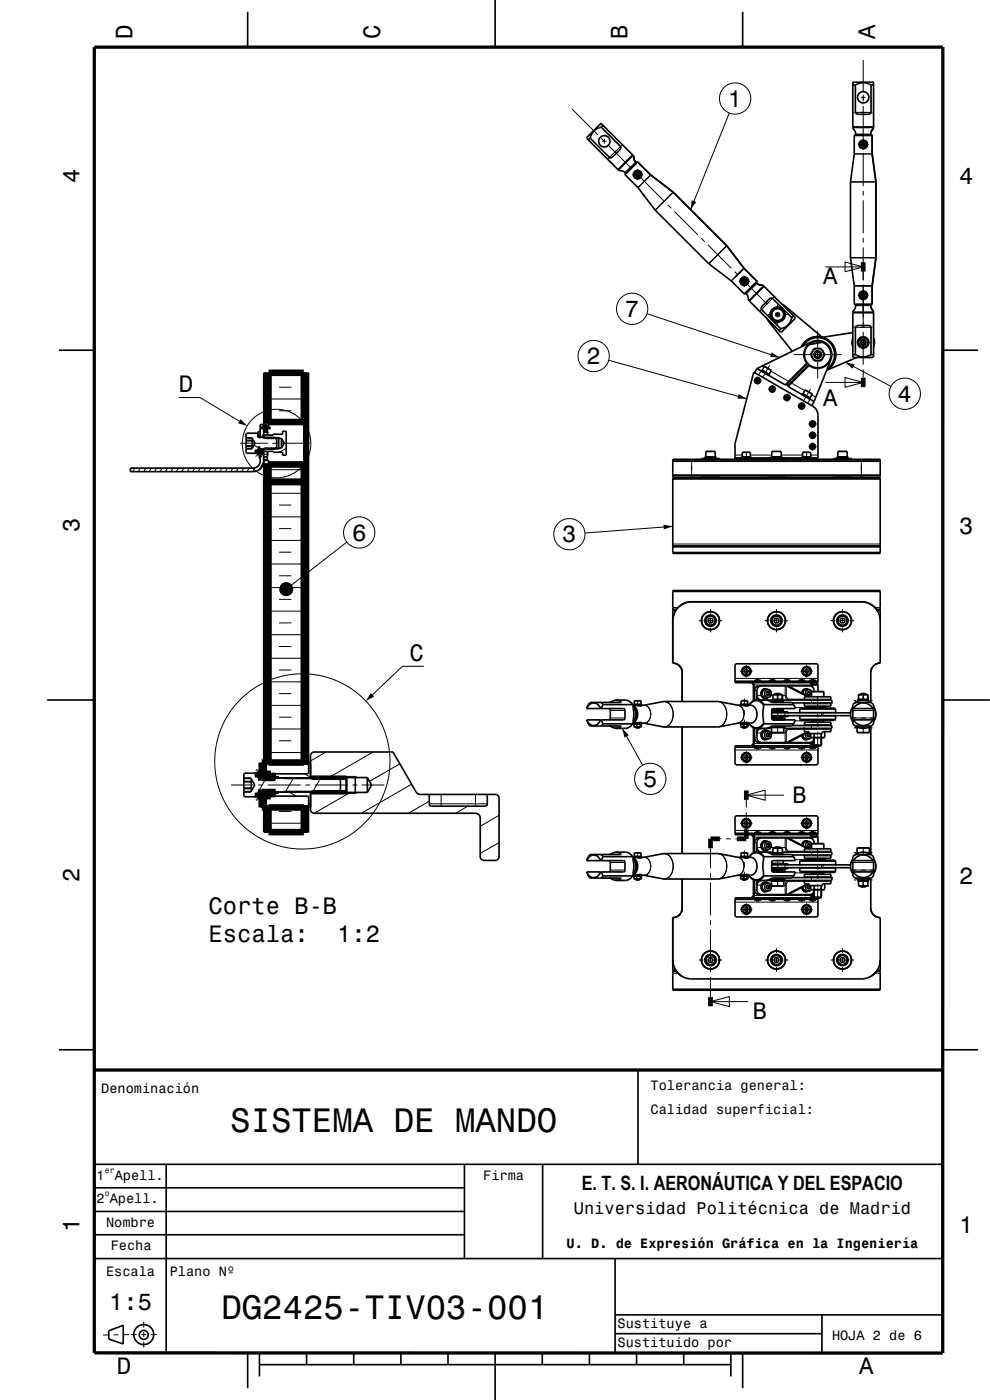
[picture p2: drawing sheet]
<svg xmlns="http://www.w3.org/2000/svg" width="210mm" height="297mm" viewBox="0 0 210 297" stroke-linecap="round" stroke-linejoin="round" font-family="sans-serif">
<defs><g id="words">
<g font-size="7.2">
<text x="48.8" y="240.2">SISTEMA DE MANDO</text>
<text x="47" y="279.9">DG2425-TIV03-001</text>
</g>
<g font-size="5">
<text x="28.1" y="8.2" transform="rotate(-90 28.1 8.2)">D</text>
<text x="80.6" y="8.2" transform="rotate(-90 80.6 8.2)">C</text>
<text x="133.1" y="8.2" transform="rotate(-90 133.1 8.2)">B</text>
<text x="185.6" y="8.2" transform="rotate(-90 185.6 8.2)">A</text>
<text x="154.4" y="22.6">1</text>
<text x="16.8" y="38.7" transform="rotate(-90 16.8 38.7)">4</text>
<text x="203.5" y="39">4</text>
<text x="174.6" y="60.2">A</text>
<text x="132.6" y="67.3">7</text>
<text x="124.4" y="77.3">2</text>
<text x="37.9" y="83.1">D</text>
<text x="174.6" y="86.2">A</text>
<text x="190.4" y="85.3">4</text>
<text x="16.8" y="112.9" transform="rotate(-90 16.8 112.9)">3</text>
<text x="203.5" y="113.2">3</text>
<text x="74.7" y="114.7">6</text>
<text x="119.3" y="115.1">3</text>
<text x="86.9" y="140.2">C</text>
<text x="136.4" y="167">5</text>
<text x="168.1" y="170.3">B</text>
<text x="16.8" y="187.1" transform="rotate(-90 16.8 187.1)">2</text>
<text x="203.5" y="187.4">2</text>
<text x="44.2" y="193.8">Corte B-B</text>
<text x="44.2" y="199.9">Escala:</text>
<text x="71.5" y="199.9">1:2</text>
<text x="159.7" y="216.1">B</text>
<text x="16.8" y="261.3" transform="rotate(-90 16.8 261.3)">1</text>
<text x="203.5" y="261.6">1</text>
<text x="23.1" y="277.8">1:5</text>
<text x="24.8" y="291.5">D</text>
<text x="182.3" y="291.5">A</text>
</g>
<text font-size="4.2" x="123.4" y="252.4">E. T. S. I. AERONÁUTICA Y DEL ESPACIO</text>
<text font-size="3.6" x="121.7" y="257.5">Universidad Politécnica de Madrid</text>
<g font-size="2.9">
<text x="21.5" y="231.8">Denominación</text>
<text x="138" y="231.3">Tolerancia general:</text>
<text x="138" y="236.3">Calidad superficial:</text>
<text x="20.5" y="250.3">1</text>
<text x="24.3" y="250.3">Apell.</text>
<text x="102.5" y="250.3">Firma</text>
<text x="20.5" y="255.3">2 Apell.</text>
<text x="22.5" y="260.3">Nombre</text>
<text x="23.5" y="265.3">Fecha</text>
<text x="120.2" y="264.8">U. D. de Expresión Gráfica en la Ingeniería</text>
<text x="22.5" y="270.8">Escala</text>
<text x="36" y="270.8">Plano Nº</text>
<text x="131" y="281.8">Sustituye a</text>
<text x="131" y="285.8">Sustituido por</text>
<text x="176.5" y="284.3">HOJA 2 de 6</text>
</g>
<g font-size="1.7">
<text x="22.2" y="248.8">er</text>
<text x="22.2" y="253.8">o</text>
</g>
</g></defs>
<g fill="none" stroke="#000" stroke-width=".21">
<path d="M183.1 12.7v6.8M121.3 23.1l5.5 5.5M126.6 30h.1M127.6 29.3l.7 .7M127.7 30h1M128.2 28.4v.1M128.2 29.5v1M128.2 31.5h.1M129 30.7l4.9 5M129.7 30h.1M130.8 31.9l-.7 .7M131.9 30.8l-2.9 2.9"/>
<path d="M134.1 37h2.3M134.6 36.4l.7 .7M134.8 34.4l-2.2 2.2M135.2 36.7l.4 .2-.2 .4-.4-.1-.1-.2M135.3 35.9v2.3M136 37.8l5 5M138 37.1l-2.7 2.7M154.7 24l-8.2 20.5M180.4 38.6h5.4M181.1 23.8h4M181.2 32.6h3.8M181.2 32.7h3.8"/>
<path d="M181.5 28.4h3.2M181.5 20.6h.1M181.9 30.6h2.4M182.6 20.6h1M183 30.3l.4 .2-.1 .4-.3 .1-.2-.4M183.1 20.1v1.4M183.1 22.1v.1M183.1 22.5v9.3M183.1 32.5v7M184.6 20.6h.1M141.7 43.5l.7 .7M142.8 40.7l-3.8 3.8"/>
<path d="M142.8 40.8l-3.8 3.8M143.1 44.9l5 4.9M148.8 50.5l.7 .8M150.2 52l4.9 4.9M154.1 52.1l-3.8 3.8M154.2 52.2l-3.8 3.8M155.8 57.6l.7 .7M156.7 59.7h2.4M157.2 59l5.6 5.5M157.8 56.9l-2.7 2.7 .7-.7M157.8 59.4l.4 .2-.2 .4-.4-.2v-.2M157.9 58.5v2.3"/>
<path d="M175.1 56.6h8M179.2 55.6l3.9 1-3.9 1.1zM180.4 54.6h5.4M180.4 54.7h5.4M183.1 57.6v1.8M183.1 40.5v1M183.1 42.5v7M183.1 50.5v1M183.1 52.5v7M55.9 79.6h9.5M55.9 79.1h5.9M56 79.1v10.7"/>
<path d="M56.1 79.1v10.7M56.2 79.1v10.7M56.3 79.1v10.7M56.4 79.1v10.7M56.5 79.1v10.7M56.6 79.1v10.7M56.7 79.1v10.7M56.8 79.1v10.7M56.9 79.1v10.7M62.2 79.1h3.2M64.5 79.1v83.2M64.6 79.1v83.2"/>
<path d="M64.7 79.1v83.2M64.8 79.1v83.2M64.9 79.1v83.2M65 79.1v83.2M65.1 79.1v83.2M65.2 79.1v83.2M65.3 79.1v83.2M65.4 79.1v83.2M129.1 76.4l29.3 8.2M137.2 66.6l28.2 9.2M160.6 60.1l-2.3 2.3M160.7 79.9v1.7"/>
<path d="M161.4 78.7l-.5 .8M161.6 77.7l.5 .2M162.1 77.8l1.5 .8M162.9 66.7h.6M163.1 68.2l1 .8M163.3 77.5l-1.4 2.5M163.5 78.7l3.7 2.2M164.2 63l-3 2.9M164.5 66.7h1M165 64.7v.5M165 66.2v1M165 68.2v.6"/>
<path d="M166.5 66.7h.5M166.5 64.9l.7 1M166.5 64.9h.1M168.4 75.2h3.5M171.1 77l-3.9 3.9M171.1 77l.1 .2M171.2 76.9l-.1 .1M171.5 77.5l.1 .1M171.6 77.6l-3.7 3.7M171.7 77.5l-.1 .1M172.1 72.5a3 3 0 0 0-1 4.5M172.4 75.2h2.1"/>
<path d="M173.3 74.6a.66 .66 0 0 1 .8 .6 .66 .66 0 0 1-.7 .7 .66 .66 0 0 1-.6-.8M173.4 70.2v3.5M173.4 74.2v2.1M173.4 76.7v3.6M174.3 71.4a3.9 3.9 0 0 0-4.4 2.2M174.7 71.5a3.9 3.9 0 0 1 1 6.9M174.9 75.2h3.6M176.2 76.3a3 3 0 0 1-4.6 1.3M179.4 76.8l9.6 5.2M180.9 71.7a2.39 2.39 0 0 0 0 1.9M181.1 69.4h4M181.2 60.6h3.8"/>
<path d="M181.5 64.8h3.2M181.5 72.6h.1M181.9 62.6h2.4M182.6 72.6h1M183 62.3l.4 .2-.1 .4-.3 .1-.2-.4M183.1 60.4v9M183.1 70.4v7M183.1 78.4v1.7M184.6 72.6h.1M28.6 99.3l-.4 .8M29.8 99.3l-.5 .8M30.9 99.3l-.4 .8"/>
<path d="M32.1 99.3l-.5 .8M33.2 99.3l-.4 .8M34.4 99.3l-.4 .8M35.5 99.3l-.4 .8M36.7 99.3l-.4 .8M37.8 99.3l-.4 .8M37.9 84.3h4.5l8.4 5.1M39 99.3l-.4 .8M40.2 99.3l-.5 .8M41.3 99.3l-.4 .8M42.5 99.3l-.5 .8M43.6 99.3l-.4 .8"/>
<path d="M44.8 99.3l-.5 .8M45.9 99.3l-.4 .8M47.1 99.3l-.4 .8M48.2 99.3l-.4 .8M49.4 99.3l-.4 .8M50.5 99.3l-.4 .8M51 94h5.8M51.7 99.3l-.4 .8M52.9 99.3l-.5 .8M53.9 94.4l1.4 .9M54 99.3l-.4 .8M55.2 92.5l-.3 .2"/>
<path d="M55.8 96.4h1.2M55.8 91.7h1.2M55.9 90.1l-.7 1.2M55.9 92.9h2.5M55.9 95.1h2.5M55.9 98l-.9 1.7M55.9 84.6h9.5M55.9 99.6h9.5M55.9 92l-.4 .8M55.9 96l-.7 1.3M55.9 98.6h1M55.9 89.6h1"/>
<path d="M55.9 88.6h1M55.9 87.6h1M55.9 86.6h1M55.9 85.6h1M55.9 83.6h1M55.9 82.6h1M55.9 81.6h1M55.9 80.6h1M56 98.3v64M56 92.8h3.1l.4 .2M56.1 98.3v64M56.2 98.3v64"/>
<path d="M56.3 98.3v64M56.4 98.3v64M56.5 98.3v64M56.6 98.3v64M56.7 98.3v64M56.7 97.4l-.3 .2M56.8 98.3v64M56.9 98.3v64M57.8 94h1M59.2 87.1h2.6M59.2 82.1h2.6M59.2 99h2.6"/>
<path d="M59.5 95.1l-.4 .2h-3.1M59.8 94h5.9M60.7 95.1l-1.4 .8M64.4 98.6h1M64.4 97.6h1M64.4 96.6h1M64.4 95.6h1M64.4 94.6h1M64.4 93.6h1M64.4 92.6h1M64.4 91.6h1M64.4 90.6h1"/>
<path d="M64.4 89.6h1M64.4 88.6h1M64.4 87.6h1M64.4 86.6h1M64.4 85.6h1M64.4 83.6h1M64.4 82.6h1M64.4 81.6h1M64.4 80.6h1M146.7 97.4v3.8M149.7 95.8h2M150.7 96.9v.6"/>
<path d="M155.9 96.5h1.6M157.5 96h1.7M158.3 95.8v1.5M159.2 96.5h4.5M159.9 80.7h1.6M163 82.5h1.6M163.7 95.8h2M163.8 81.7v1.7M164.7 96.9v.6M165.7 96.5h4.6M166.1 84.3h1.7M166.9 83.5v1.7"/>
<path d="M167.2 80.9l.2 .1M167.2 80.9l-.7 .7M167.8 81.1l.1 .2M167.9 81.3l-.6 .7M167.9 81.3l2.8 1.6M169.2 86.1h1.7M170.1 85.3v1.7M170.3 96h1.7M170.8 82.8l1.5 .8M171.1 95.8v1.5M171.5 89.9h1.7M171.5 92.3h1.7"/>
<path d="M171.5 94.7h1.7M171.8 84.7l-.5 .8M171.9 82.5l-1.4 2.4M172 96.5h1.5M172.2 83.7l.9 .5M172.4 89.1v1.7M172.4 91.5v1.7M172.4 93.9v1.7M175.1 81.1h8M177.7 95.8h2M178.7 96.9v.6M179.2 80.1l3.9 1-3.9 1.1z"/>
<path d="M182.7 97.4v3.8M55.9 119.6h9.5M55.9 114.6h9.5M55.9 109.6h9.5M55.9 104.6h9.5M55.9 118.6h1M55.9 117.6h1M55.9 116.6h1M55.9 115.6h1M55.9 113.6h1M55.9 112.6h1M55.9 111.6h1"/>
<path d="M55.9 110.6h1M55.9 108.6h1M55.9 107.6h1M55.9 106.6h1M55.9 105.6h1M55.9 103.6h1M55.9 102.6h1M55.9 101.6h1M55.9 100.6h1M55.9 102.2h5.9M59.2 102.1h2.6M59.2 117.1h2.6"/>
<path d="M59.2 112.1h2.6M59.2 107.1h2.6M62.2 102.2h3.2M64.4 118.6h1M64.4 117.6h1M64.4 116.6h1M64.4 115.6h1M64.4 113.6h1M64.4 112.6h1M64.4 111.6h1M64.4 110.6h1M64.4 108.6h1"/>
<path d="M64.4 107.6h1M64.4 106.6h1M64.4 105.6h1M64.4 103.6h1M64.4 102.6h1M64.4 101.6h1M64.4 100.6h1M73.6 115l-12.9 10M142.7 115.4h44M142.7 111.7l-18.6 1.4M150.7 101.2v.2M164.7 101.2v.2"/>
<path d="M178.7 101.2v.2M55.9 139.6h9.5M55.9 134.6h9.5M55.9 129.6h9.5M55.9 124.6h9.5M55.9 138.6h1M55.9 137.6h1M55.9 136.6h1M55.9 135.6h1M55.9 133.6h1M55.9 132.6h1M55.9 131.6h1"/>
<path d="M55.9 130.6h1M55.9 128.6h1M55.9 127.6h1M55.9 126.6h1M55.9 125.6h1M55.9 123.6h1M55.9 122.6h1M55.9 121.6h1M55.9 120.6h1M59.2 137.1h2.6M59.2 132.1h2.6M59.2 127.1h2.6"/>
<path d="M59.2 122.1h2.6M64.4 138.6h1M64.4 137.6h1M64.4 136.6h1M64.4 135.6h1M64.4 133.6h1M64.4 132.6h1M64.4 131.6h1M64.4 130.6h1M64.4 128.6h1M64.4 127.6h1M64.4 126.6h1"/>
<path d="M64.4 125.6h1M64.4 123.6h1M64.4 122.6h1M64.4 121.6h1M64.4 120.6h1M142.7 128.9h1.2M148.2 131.7h1M150.2 131.7h1M150.7 129.2v1M150.7 131.2v1M150.7 133.2v.9M152.2 131.7h1"/>
<path d="M162.2 131.7h1M164.2 131.7h1M164.7 129.2v1M164.7 131.2v1M164.7 133.2v.9M166.2 131.7h1M176.2 131.7h1M178.2 131.7h1M178.7 129.2v1M178.7 131.2v1M178.7 133.2v.9M180.2 131.7h1"/>
<path d="M185.6 128.9h1.1M55.9 159.6h9.5M55.9 154.6h9.5M55.9 149.6h9.5M55.9 144.6h9.5M55.9 158.6h1M55.9 157.6h1M55.9 156.6h1M55.9 155.6h1M55.9 153.6h1M55.9 152.6h1M55.9 151.6h1"/>
<path d="M55.9 150.6h1M55.9 148.6h1M55.9 147.6h1M55.9 146.6h1M55.9 145.6h1M55.9 143.6h1M55.9 142.6h1M55.9 141.6h1M55.9 140.6h1M59.2 157.1h2.6M59.2 152.1h2.6M59.2 147.1h2.6"/>
<path d="M59.2 142.1h2.6M64.4 158.6h1M64.4 157.6h1M64.4 156.6h1M64.4 155.6h1M64.4 153.6h1M64.4 152.6h1M64.4 151.6h1M64.4 150.6h1M64.4 148.6h1M64.4 147.6h1M64.4 146.6h1"/>
<path d="M64.4 145.6h1M64.4 143.6h1M64.4 142.6h1M64.4 141.6h1M64.4 140.6h1M69.2 159.5l-3.3 1.9M79.2 159.5l-9.4 5.5M89.9 141.4h-4.5l-6.4 6M129.5 152.3h3.1M129.5 150.7h3.1M130.2 154.4h1.1M130.2 148.6h1.1"/>
<path d="M132 154.5l4.3 7.8M134.3 150.2a2 2 0 0 1 0 2.7M134.6 148.7h1.4M134.9 154.2v.2M135.3 148.6v1.1M135.3 154.1v.4M135.6 154.2v.2M136.7 149.6a2.04 2.04 0 0 1 .9 3.3l-.4 .4-.5 .1a2.08 2.08 0 0 0 .8-3.4zM140.6 148.8a2.37 2.37 0 0 1 2.2 3.1 2.18 2.18 0 0 1-2.2 2.3M140.9 148.8a2.7 2.7 0 0 1 1.8 3.7l-.3 .6a1.79 1.79 0 0 1-1.5 1.1M152.2 148.8a2.7 2.7 0 0 1 1.8 3.7l-.2 .6a1.8 1.8 0 0 1-1.6 1.1M152.5 148.8a3 3 0 0 1 1.3 4.4 1.87 1.87 0 0 1-1.3 1"/>
<path d="M155.9 159.1h17.6M155.9 143.9h17.6M156.6 149.6a2.08 2.08 0 0 1 1.2 1.9 2.08 2.08 0 0 1-1.2 1.9M156.6 149.6a2.11 2.11 0 0 1 1.2 1.9 2.11 2.11 0 0 1-1.2 1.9M157 142.4h2.6M157.2 148.7h1.4M157.6 154.2v.2M157.9 148.2v1.4M157.9 150.7v.9M157.9 152.6v1.9M158.2 154.2v.2M158.3 141.1v2.6"/>
<path d="M158.3 159.4v2.6M159.5 144.8v.3M159.5 157.9v.3M159.8 145.3h12.3M159.8 157.7h12.3M160.1 156.5h.5M160.1 146.5h.5M160.6 155.5h.9M160.6 147.5h.9M160.7 144.2v.3M160.7 158.5v.3M162.4 155.3a.74 .74 0 0 1 1 .1 .74 .74 0 0 1 0 1 .74 .74 0 0 1-1 0l-.2-.7z"/>
<path d="M162.4 146.5a.74 .74 0 0 1 1 .1 .74 .74 0 0 1 0 1 .74 .74 0 0 1-1 0l-.2-.7zM162.9 155.1a.86 .86 0 0 0-.8 .8 .86 .86 0 0 0 .8 .9M162.9 146.3a.86 .86 0 0 0-.8 .8 .86 .86 0 0 0 .8 .9M163.5 155.5h3.3M163.5 147.5h.5M163.7 155.4h2.6M163.8 144.2v.3M163.8 158.5v.3M165 147.1v.4M165 148.3v.5M165 150.9v1.2M165 152.3v.5"/>
<path d="M165 154.2v1.3M166 147.5h.8M166.5 151.2v.6M166.5 145.5v2a.67 .67 0 0 0 .2 .7 .67 .67 0 0 0 .7 .2v-.1M166.8 147.5l.2 .7 .4 .1M166.8 145.5v2M166.8 155.5v2M166.9 144.2v.3M166.9 158.5v.3M167.3 145.5v.1M167.3 157.5h.1M167.4 154.7l-.5 .3-.1 .5"/>
<path d="M167.4 154.7l-.1-.2a.82 .82 0 0 0-.8 1v2M167.4 154.7h8.8M167.4 148.3h8.8M168.6 152.9h3.6M168.6 150.1h3.2M169.6 151.9h7.6M169.6 151.1h7.6M169.8 142.4h2.6M170.1 144.2v.3M170.1 158.5v.3M170.6 153.7h5.6M170.6 149.3h5.6"/>
<path d="M170.9 155.6v.7l.3 .4 .3 .1M170.9 155.6a.73 .73 0 0 0 .2 1 .73 .73 0 0 0 1-.1M171.1 141.1v2.6M171.1 159.4v2.6M171.2 147.8h.1M171.2 155.2v.1M171.5 146.3l-.5 .3-.1 .8M171.6 147.7v.1M171.6 155.2v.1M172 157.8h.6M172 145.3h.9M172.1 148.5v.6"/>
<path d="M172.1 153.9v.6M172.1 147.6l-.2 .2M172.1 146.8h2.6M172.2 146.7a.73 .73 0 0 0-1-.3 .73 .73 0 0 0-.3 1.1M172.3 144.8v.3M172.3 157.9v.3M172.4 144.2v.6M172.4 145.1v.6M172.4 157.3v.4M172.4 158.2v.6M172.8 156.5v1.7M173.4 145.1l-.2 .1"/>
<path d="M173.4 147.6v2.4M173.4 151.4v.8M173.4 153.2v1M173.4 155.2v.8M173.4 156.2v2.3M174.1 156.5v1.7M174.3 151.2v.6M174.6 151.2v.6M180.5 152.3h5.2M180.5 150.7h5.2M180.9 150a2.69 2.69 0 0 0 0 3.1M181.1 154.4h.5"/>
<path d="M181.1 148.6h.5M181.8 155.4h2.6M182.3 154.4h1.6M182.3 148.6h1.6M183.1 147.1v.4M183.1 148.3v.5M183.1 154.2v1.3M184.6 154.4h.5M184.6 148.6h.5M185.3 150a2.7 2.7 0 0 1 0 3.1M49 166.5h4.8M54.8 166.5h1"/>
<path d="M55.9 174.6h9.5M55.9 175.6h1M55.9 173.6h1M55.9 172.6h1M55.9 171.6h1M55.9 161.6h1M55.9 160.6h1M56 170.8v5.7M56.1 170.8v5.7M56.2 170.8v5.7M56.3 170.8v5.7M56.4 170.8v5.7"/>
<path d="M56.5 170.8v5.7M56.5 165l-2.3 4M56.6 170.8v5.7M56.7 170.8v5.7M56.8 166.5h7M56.8 170.8v5.7M56.9 170.8v5.7M59.2 172.1h2.6M59.2 176.5h2.6M59.2 161.5h2.6M60.2 165.2h11.7M60.2 167.8h11.7"/>
<path d="M61.3 168l1.5 .9M62.2 165.1l-1.7 2.9M64.4 175.6h1M64.4 173.6h1M64.4 172.6h1M64.4 171.6h1M64.4 161.6h1M64.4 160.6h1M64.5 170.8v5.7M64.6 170.8v5.7M64.6 164.2l1.3 .7M64.7 170.8v5.7"/>
<path d="M64.8 166.5h1M64.8 170.8v5.7M64.9 170.8v5.7M65 170.8v5.7M65.1 170.8v5.7M65.2 170.8v5.7M65.3 170.8v5.7M65.4 170.8v5.7M65.5 170.4l.4 .3M65.9 164.7h9.5l.4 .3M66.1 168l.1-.2h7.2l.2 .2M66.1 168l.1 .4"/>
<path d="M66.1 165l.1 .3h7.2l.2-.3M66.1 168h7.5M66.1 165h7.5M66.1 165.1h.1M66.1 167.9v.1M66.2 165.2v.1M66.2 167.8h.1M66.2 164.7l-.1 .3M66.8 166.5h7M68 165.1l-1.7 2.9M73.4 164.7l.2 .3M73.5 167.9h.1"/>
<path d="M73.5 165.1v.1M73.6 168l-.2 .4M74.3 168.1l-7.7 4.4M74.8 166.5h1M75.8 168.1l-.4 .3h-9.5M76.8 166.5h4.7M84.8 162l-6.4 3.8M87.3 166.4l-10.7 6.1M91.1 170l-4.5 2.5M91.1 170.5h12.3M93.6 168.5v2.5M99.2 171l-2.6 1.5"/>
<path d="M100.9 168.5v2.5M103.6 168.5l-.2 .1M105.9 178.8l-4 2.3M105.9 173l-4 2.3M150.7 179.9v4.3M152.7 177.9h.3M154 177.9h1M155.9 176.2h17.6M156 177.9h.3M157 174.7h2.6M157 160.7h2.6M158.3 168.7l4-1.1v2.2z"/>
<path d="M158.3 169.7v1.6M158.3 172.3v3.7M158.3 168.7h8M159.5 177.1v.3M159.8 177.6h12.3M160.1 178.8h.5M160.6 179.8h.9M160.7 176.5v.3M162.4 178.8a.74 .74 0 0 1 1 .1 .74 .74 0 0 1 0 1 .74 .74 0 0 1-1 0l-.2-.7zM162.9 178.5a.86 .86 0 0 0-.8 .9 .86 .86 0 0 0 .8 .8M163.5 179.8h.9M163.8 176.5v.3"/>
<path d="M165 179.7v.3M165.5 179.8h1.3M166.5 177.8v2a.67 .67 0 0 0 .2 .7 .67 .67 0 0 0 .7 .2v-.1M166.8 179.8l.2 .6 .4 .2M166.8 177.8v2M166.9 176.5v.3M167.3 177.8h.1M169.8 174.7h2.6M169.8 160.7h2.6M170.1 176.5v.3M171.1 173.4v2.6M171.5 178.5l-.5 .3-.1 .9"/>
<path d="M172 177.5h.9M172.1 179.8l-.2 .3M172.1 179h2.6M172.2 179a.73 .73 0 0 0-1-.3 .73 .73 0 0 0-.3 1M172.3 177v.4M172.4 176.5v.6M172.4 177.4v.6M173.4 177.3l-.2 .2M173.4 179.9v2.4M181.8 179.9h2.6M183.1 179.7v1.4M129.5 184.6h3.1"/>
<path d="M129.5 183h3.1M130.2 186.7h1.1M130.2 180.9h1.1M134.3 182.4a2 2 0 0 1 0 2.7M134.6 181h1.4M134.9 186.5v.2M135.3 180.8v1.2M135.3 186.4v.3M135.6 186.5v.2M136.7 181.9a2.04 2.04 0 0 1 .9 3.3l-.4 .4-.5 .1a2.08 2.08 0 0 0 .8-3.4zM140.6 181.1a2.38 2.38 0 0 1 2.2 3 2.18 2.18 0 0 1-2.2 2.3M140.9 181.1a2.69 2.69 0 0 1 1.8 3.6l-.3 .7a1.81 1.81 0 0 1-1.5 1.1"/>
<path d="M150.7 185.2v1M150.7 187.2v7M150.7 195.2v1M150.7 197.2v7M152.2 181.1a2.69 2.69 0 0 1 1.8 3.6l-.2 .7a1.81 1.81 0 0 1-1.6 1.1M152.5 181.1a3 3 0 0 1 1.3 4.4 1.88 1.88 0 0 1-1.3 .9M155.9 191.4h17.6M156.6 181.9a2.08 2.08 0 0 1 1.2 1.9 2.08 2.08 0 0 1-1.2 1.9M156.6 181.9a2.11 2.11 0 0 1 1.2 1.9 2.11 2.11 0 0 1-1.2 1.9M157 192.9h2.6M157.2 181h1.4M157.6 186.5v.2"/>
<path d="M157.9 180.4v1.5M157.9 182.9v1M157.9 184.9v1.8M158.2 186.5v.2M158.3 191.6v2.6M159.5 190.2v.3M159.8 190h12.3M160.1 188.8h.5M160.6 187.8h.9M160.7 190.8v.3M162.4 187.6a.73 .73 0 0 1 1 .1 .73 .73 0 0 1 0 1 .73 .73 0 0 1-1 0l-.2-.7zM162.9 187.3a.86 .86 0 0 0-.8 .9 .86 .86 0 0 0 .8 .8"/>
<path d="M163.5 187.8h.2M163.7 187.9h2.6M163.7 184.5h2.9M163.8 190.8v.3M165 180.8v.5M165 182.4v2.4M165 184.9v.1M165 186.2v.4M165 186.8v1.3M166.3 187.8h.5M166.5 183.5v.6M166.8 187.8v2"/>
<path d="M166.9 190.8v.3M167.3 189.7v.1M167.4 187l-.5 .3-.1 .5M167.4 187l-.1-.2a.82 .82 0 0 0-.8 1v2M167.4 187h8.8M167.4 180.6h8.8M168.6 185.2h3.6M168.6 182.4h3.2M169.6 184.2h7.6M169.6 183.4h7.6M169.8 192.9h2.6M170.1 190.8v.3"/>
<path d="M170.6 186h5.6M170.6 181.6h5.6M170.9 187.9v.7l.3 .3 .3 .1M170.9 187.8a.73 .73 0 0 0 .2 1 .73 .73 0 0 0 1-.1M171.1 191.6v2.6M171.2 180v.1M171.2 187.5h.1M171.6 180v.1M171.6 187.5h.1M172 190h.6M172.1 180.8v.6M172.1 186.2v.6"/>
<path d="M172.3 190.1v.4M172.4 189.6v.4M172.4 190.5v.6M172.8 188.8v1.6M173.4 183.7v.8M173.4 185.5v1M173.4 187.5v.8M173.4 188.4v2.3M174.1 188.8v1.6M174.3 183.5v.6M174.6 183.5v.6M180.5 184.6h5.2"/>
<path d="M180.5 183h5.2M180.9 182.2a2.69 2.69 0 0 0 0 3.1M181.1 186.7h.5M181.1 180.9h.5M182.3 186.7h1.6M182.3 180.9h1.6M183.1 186.5v.5M183.1 187.8v.4M184.6 186.7h.5M184.6 180.9h.5M185.3 182.2v.1a2.7 2.7 0 0 1 0 3M142.7 206.5h1.2"/>
<path d="M148.2 203.7h1M150.2 203.7h1M150.7 212.5l4-1.1v2.2zM150.7 205.2v1M150.7 207.2v4.3M150.7 212.5h8M152.2 203.7h1M162.2 203.7h1M164.2 203.7h1M164.7 201.2v1M164.7 203.2v1M164.7 205.2v.9"/>
<path d="M166.2 203.7h1M176.2 203.7h1M178.2 203.7h1M178.7 201.2v1M178.7 203.2v1M178.7 205.2v.9M180.2 203.7h1M185.6 206.5h1.1M23.1 283.2h-1.2M25.1 283.2h-1M27.4 283.1l-1.3 .1M27.7 283.1h1.3"/>
<path d="M30 283.1h1M30.5 280.4v1.2M30.5 282.6v1M30.5 284.6v1.3M32 283.1h1.2"/>
<circle cx="155.9" cy="20.9" r="3.3"/>
<circle cx="125.9" cy="75.5" r="3.3"/>
<circle cx="134.1" cy="65.5" r="3.3"/>
<circle cx="165" cy="66.7" r="1.22"/>
<circle cx="58.7" cy="94.1" r="7.3"/>
<circle cx="160.7" cy="80.7" r=".36"/>
<circle cx="163.8" cy="82.5" r=".36"/>
<circle cx="166.9" cy="84.3" r=".36"/>
<circle cx="170.1" cy="86.1" r=".36"/>
<circle cx="172.4" cy="94.7" r=".36"/>
<circle cx="172.4" cy="92.3" r=".36"/>
<circle cx="172.4" cy="89.9" r=".36"/>
<circle cx="191.9" cy="83.5" r="3.3"/>
<circle cx="76.2" cy="113" r="3.3"/>
<circle cx="120.8" cy="113.3" r="3.3"/>
<circle cx="150.7" cy="131.7" r=".95"/>
<circle cx="164.7" cy="131.7" r=".95"/>
<circle cx="178.7" cy="131.7" r=".95"/>
<circle cx="158.3" cy="142.4" r=".81"/>
<circle cx="171.1" cy="142.4" r=".81"/>
<circle cx="64.1" cy="161.5" r="18.6"/>
<circle cx="137.9" cy="165.2" r="3.3"/>
<circle cx="158.3" cy="160.7" r=".81"/>
<circle cx="158.3" cy="174.7" r=".81"/>
<circle cx="171.1" cy="160.7" r=".81"/>
<circle cx="171.1" cy="174.7" r=".81"/>
<circle cx="158.3" cy="192.9" r=".81"/>
<circle cx="171.1" cy="192.9" r=".81"/>
<circle cx="150.7" cy="203.7" r=".95"/>
<circle cx="164.7" cy="203.7" r=".95"/>
<circle cx="178.7" cy="203.7" r=".95"/>
</g>
<g fill="none" stroke="#000" stroke-width="1.4" stroke-linecap="butt">
<path d="M56.9 79.1h7.5v10.4h-7.5zM54.7 95.4h.5v1.1h-.4l-.1-.2zM54.8 96.4v.1M55.9 90.5h.8v.6h-.8zM56.9 98.5h7.5v63.3h-7.5zM56.9 102.2h7.5M54.8 169.4h.1M54.9 169.4l.1 .1h.5M54.9 163.6l-.2 .2v1.1h.8M55 163.5l-.1 .1M55 163.5h.5M55.5 161.8h.4l.1 2.3 1.5 .1v.4h1v.4h-3z"/>
<path d="M55.5 168.1h-.8l.1 1.3M56 164v.1M56 169l-.1 .1M56 164.1h.1M56.1 168.9l-.1 .1M56.1 168.9h1.4v-.4h1v-.5h-3v3.3h.4l.1-2.3M56.2 168.9l-.2 .1M56.9 171.3h7.5v5.2h-7.5z"/>
</g>
<g fill="#000">
<path d="M146.7 42.5l1 .4-1.2 1.6z" fill-rule="evenodd"/>
<path d="M163.7 74.7l1.7 1.1-2-.1z" fill-rule="evenodd"/>
<path d="M179.4 76.8l1.9 .5-.5 .9z" fill-rule="evenodd"/>
<path d="M51 88.9l1.4 1.4-1.9-.5z" fill-rule="evenodd"/>
<path d="M156.7 83.6l1.7 1h-2z" fill-rule="evenodd"/>
<path d="M140.7 111.3l2 .4-1.9 .6z" fill-rule="evenodd"/>
<path d="M78.7 147l.7 .8-1.8 .9z" fill-rule="evenodd"/>
<path d="M132 154.5l1.4 1.5-.9 .5z" fill-rule="evenodd"/>
<path d="M66.1 168v.1z" fill-rule="evenodd"/>
<path d="M66.2 167.8h7.2v.6h-7.2z" fill-rule="evenodd"/>
<path d="M66.2 167.8v.6l-.1-.3z" fill-rule="evenodd"/>
<path d="M66.2 164.7v.5l-.1-.2z" fill-rule="evenodd"/>
<path d="M66.2 164.7h7.2v.6h-7.2z" fill-rule="evenodd"/>
<path d="M73.4 167.8l.2 .3-.2 .3z" fill-rule="evenodd"/>
<path d="M73.4 164.7l.2 .3-.2 .3z" fill-rule="evenodd"/>
<circle cx="60.7" cy="125" r="1.5"/>
</g>
<g fill="none" stroke="#000" stroke-width=".35">
<path d="M52.5 2.5v7.5M105 0v10M157.5 2.5v7.5M180.9 18h.5M181.4 18v5.8a.67 .67 0 0 0 .9 .4h1.9l.5-.3 .1-5.9M181.4 18a2.99 2.99 0 0 1 3.4 0M184.8 18h.5M125.2 29.3l-.4 .4M127.5 27l4.2 4.2-.2 .6-1.3 1.3a.66 .66 0 0 1-.9 .3l-4.1-4.1M127.5 27a3 3 0 0 0-2.3 2.3M127.9 26.6l-.4 .4M131.1 36l.1 .1"/>
<path d="M131.2 36.1l.1 .1 .9 .1 .5 .5M132.6 37l2.7 2.8M134.2 32.9l-3.1 3.1M134.3 32.9l.2 .2v.8l.5 .6M134.3 32.9l-3.1 3.2M134.3 32.9l-6.7-6.7h-.2l-3 3.1 6.7 6.7M134.5 36.8l.6-.5 .7 .2 .2 .8-.5 .5-.8-.2zM135.1 36.9h.4l-.2 .4-.3-.2zM135.3 34.4l-2.7 2.6M135.3 34.4l2.7 2.7 4.8 3.7 11.3 11.3 3.7 4.8M135.3 39.8h.1M135.4 39.8l3.6 4.8 11.3 11.3 4.8 3.7 2.8 2.8"/>
<path d="M180.9 27h4.4M180.9 26.9h4.4M181.2 28.7h3.8M181.2 28.7v4l-.8 5.9v16l.8 6v3.9M181.5 28.6l-.1-.6-.5-.7v-9.8l.1-.1h4.2l.1 .1v9.8l-.5 .6-.1 .7M182.7 29.9h.8l.4 .7-.4 .7h-.8l-.4-.7zM182.9 30.5h.4l.1 .2-.4 .2zM185 28.7a37.8 37.8 0 0 0 .8 9.9v16l-.8 6M157.1 59.5l.6-.6 .8 .2 .2 .8-.6 .6-.8-.3zM157.6 57.1l-1.7 1.7M157.6 59.6l.2-.2 .4 .3-.4 .2zM157.8 56.9h.1"/>
<path d="M157.8 56.9l2.8 2.8M160.4 60l.6 .4 .8 .1 .2 .2M160.6 59.7l-2.7 2.7M12.5 74.3h7.5M55.9 79.1v13.7M56.9 79.1v11.3h-1M64.4 79.1v82.7M65.4 79.1v82.7M158.2 62.2l.4 .7 .1 .7 .2 .2M160 79l-.1 .1M160 79h.1M160.1 79l12.3 7.1a2.31 2.31 0 0 1 1.1 2v9.3"/>
<path d="M160.1 79l-.3 .1-3.9 15v3.3M160.6 78.2l11.5-5.7a3 3 0 0 1 3.4 .5 3 3 0 0 1 .7 3.3l-3.5 8.9M160.6 78.2l-.5 .8M161.5 78.6l1.7 1M161.5 78.6l-.1 .1 1.8 1v-.1M162 60.7l-3.1 3.1M162 60.7h.1M162.1 60.7l-3.1 3.1M162.1 60.7l6.6 6.7-2.9 3.1h-.2l-6.7-6.7M162.2 77.7l1.4 .8-.5 .9-1.4-.8zM162.7 67.6l5.3 6.9M164.7 66.3h.5l.2 .4-.2 .4h-.5l-.2-.4z"/>
<path d="M165.6 69.8l-.4 .3M165.8 64.5l.7 .4 8 6.6 6.4-.9M166.5 65.2h.1M168 67.4l-4.1-4.1a.67 .67 0 0 0-.9 .4l-1.4 1.4-.1 .5 4.1 4.2M168 67.4a2.99 2.99 0 0 1-2.4 2.4M168.4 67l-.4 .4M170 73.6a3.8 3.8 0 0 1 6-1.2 3.8 3.8 0 0 1-.6 6.1M170.3 73.4a3.6 3.6 0 0 1 5.6-.8 3.6 3.6 0 0 1-.4 5.6M171.3 77l.4 .4M171.6 73.1a2.82 2.82 0 0 0-.4 3.9v.2l-4.4 4.4h-.3l-5.9-3.4M172.7 73.9h1.5l.7 1.3-.7 1.3h-1.5l-.8-1.3zM174.4 72.6a2.8 2.8 0 0 1 1.5 4 2.8 2.8 0 0 1-4.2 .9h-.2l-4.3 4.2v.2l5.5 3.3"/>
<path d="M174.4 72.6a2.81 2.81 0 0 0-2.8 .5M174.4 72.6l-2.8 .5M174.6 74.6h.1M180.9 66.2h4.4M180.9 66.3h4.4M180.9 75.2h.5M181.2 64.5h3.8M181.4 75.2l.1-5.9 .5-.2 1.9-.1a.66 .66 0 0 1 .9 .4v5.8M181.4 75.2a3 3 0 0 0 3.4 0M181.5 64.6l-.1 .8-.5 .6v9.7l4.3 .1 .1-.1v-9.7l-.5-.7-.1-.7M181.5 60.6h3.2M181.7 75.8l-6.4 2.7"/>
<path d="M182.1 72.2v.8M182.1 72.1l1-.6 1 .6v1.1l-1 .6-.5-.3-.5-.3zM182.3 73.3l.6 .4M182.7 61.9h.8l.4 .7-.4 .7h-.8l-.4-.7zM183 71.6l-.7 .4M183 62.4l.4 .2-.3 .3-.2-.1zM183.3 71.6l.7 .4M184 73.3l-.7 .4M184.1 72.2v.8M184.3 72.5v.1M184.8 75.2h.5M185 60.6v3.9"/>
<path d="M185 60.6h.1M185.3 71.7a2.39 2.39 0 0 1 0 1.9M200 74.3h7.5M52.2 95.2h1.2M52.2 92.9h1.2M52.2 94.6h1.2M52.2 93.5h1.2M52.2 93.4h1.2M53.4 93.5v1.1M53.4 94.6v.6M53.4 92.9v.5M53.4 92.9l.7 1.1"/>
<path d="M53.4 93.4v.1M53.4 94.6h.1M54.1 94l-.7 1.2M54.1 94h.1M54.7 95.4l1.2-.1v68.6l.3 .3h9l.3-.3v-2.1h.4M54.7 92.7l3.6 .1 .4 .4v1.7l-.4 .3-2.4 .1M54.7 92.7h.5M54.7 91.9l-2.5 .1v4.1l2.5 .1M55.2 95.3v2.5a1.5 1.5 0 0 1-1.5 1.5h-26v.8h26a2.25 2.25 0 0 0 2.2-2.3M55.2 91.5h-.4l-.1 .2v1M55.2 95.4h-.5v.9l.1 .2h.4M55.9 92.8h.1"/>
<path d="M55.9 90.5h.8v1.5l.2 .3h1v-.2h2v-.6h.8v5.1h-.8v-.7l-4-.1M55.9 96.9h.8M55.9 97.7h1v64.1M55.9 90.1h-.7v2.7M55.9 91.1h.8M55.9 92.3h1M55.9 92.7l.2 .3h3.6M56.9 95.7l-.2 .4v1.5h-.8M59.1 92.8v2.5M59.7 95.1h-3.6l-.2 .2M59.7 93v2.1M59.7 93l.6 1-.6 1.1"/>
<path d="M142.7 97.4h44v3.8h-44zM142.7 97.8h44M148.8 97.4v-.1h3.8v.1M149.5 97h2.4M149.5 97v.3M149.7 97l.1-1.2h1.9v1.2M151.9 97v.3M155.9 97.1h7.6M156.1 97.1v.3M157.3 97h2M157.3 97v.1M157.5 96.9v-1h1.6l.1 1"/>
<path d="M159.3 97v.1M160.6 80.5l.4 .1-.1 .4-.4-.1zM162.8 97.4v-.1h3.8v.1M163.5 97h2.4M163.5 97v.3M163.7 82.3l.4 .2-.1 .3-.4-.1zM163.7 97l.1-1.2h1.9v1.2M165.9 97.1h7.6M165.9 97v.3M166.8 84.1l.4 .2-.1 .3-.4-.1zM166.9 81.5l.3 .3M169.9 85.9l.4 .1-.1 .4-.4-.1z"/>
<path d="M170.1 97h2M170.1 97v.1M170.2 83.6l1.7 1M170.2 83.6l-.1 .1M170.3 96.9v-1h1.6l.1 1M170.3 83.6l.5-.9 1.5 .8-.5 .9-.4-.2M171.4 84.4l.4 .3 .1-.1M172.1 86h.1M172.1 97v.1M172.2 89.7l.4 .1-.1 .3h-.4zM172.2 92.1l.4 .1-.1 .4-.4-.1zM172.2 94.5l.4 .1-.1 .4-.4-.1z"/>
<path d="M172.7 85.2l-.5 .8M173.3 97.1v.3M176.8 97.4v-.1h3.8v.1M177.5 97h2.4M177.5 97v.3M177.7 97l.1-1.2h1.9v1.2M179.9 97v.3M142.7 101.4h44v16h-44zM142.7 101.6h44M142.7 117.2h44M142.7 116h44M142.7 115.8h44"/>
<path d="M142.7 100.8h44M148.8 101.3v.1M149.7 101.2v.1M151.7 101.2v.1M152.6 101.3v.1M162.8 101.3v.1M163.7 101.2v.1M165.7 101.2v.1M166.6 101.3v.1M176.8 101.3v.1M177.7 101.2v.1M179.7 101.2v.1"/>
<path d="M180.6 101.3v.1M142.7 129.5h.7M142.7 129.3h.8M142.7 125.5h44M143.8 128.9l1.4-1 1.5-.2a4 4 0 0 0-4 4l.3-1.5zM146.7 127.7h36M150.7 132.2h.1M150.7 131.1l-.5 .3v.5l.5 .3M150.7 131.1h.1M150.7 131.1l.5 .3v.5M151.2 132l-.5 .2M151.2 131.9v.1"/>
<path d="M164.2 131.9v.1M164.2 132l.5 .2M164.7 132.2h.1M164.7 131.1h.1M164.7 131.1l-.5 .3v.5M164.7 131.7h.1M164.7 131.1l.5 .3v.5M165.2 132l-.5 .2M165.2 131.9v.1M178.7 132.2h.1M178.7 131.1h.1M178.7 131.1l-.5 .3v.5l.5 .3"/>
<path d="M178.7 131.1l.5 .3v.5M179.2 132l-.5 .2M179.2 131.9v.1M182.7 127.7a4 4 0 0 1 3.4 1.9M182.7 127.7a4 4 0 0 1 4 4M185.9 129.3h.8M186.1 129.5h.6M10 148.5h10M124.4 152.7l.4 .9 .4 .4h6.5l-.3 .3-.7 .2M124.4 150.3h7.9l.3 .4v1.8l-.3 .2h-7.9M124.5 152.7a1.5 1.5 0 0 0 1.4 1.2 1.5 1.5 0 0 0 1.5-1.2M124.5 150.3a1.5 1.5 0 0 1 1.4-1.2 1.5 1.5 0 0 1 1.5 1.2"/>
<path d="M127.5 149l.4 .5M127.6 152.7l.3 .9M127.9 149.5l-.3 .8M127.9 153.6l-.4 .4M127.9 153.6h6.3M127.9 149.5h6.3M129.2 150.3l.3 .4-.1 1.8-.2 .2M129.3 154l1.4 .5M130.7 148.5l.7 .2 .3 .3h-6.5l-.4 .5-.4 .8M130.7 148.5l-1.4 .5M130.7 148.5l2.3 .1 .6 .3 .6 .6M134.2 153.6l-.5 .5-.7 .4h-2.3"/>
<path d="M134.2 149.5a9.2 9.2 0 0 1 .1 3.9M134.3 153.4h2.4M134.3 149.6h2.4M134.3 153.4l-.1 .2M134.3 149.7a2.19 2.19 0 0 1 0 3.6M134.3 149.8a2.13 2.13 0 0 1 0 3.4M134.3 150.1a1.93 1.93 0 0 1 0 2.9M134.4 149.5v.1M134.4 153.4v.1M134.4 153.5h1.8M134.4 149.5h1.8M134.5 153.6h.6"/>
<path d="M134.5 154.2h.6M134.5 153.6v.6M134.5 154.2h.1M134.5 153.6h.1M134.6 149.5v-.8h1.3l.1 .8M134.6 154.2h1.4M134.6 153.6h-.1M134.7 149.6l1.1 .2 .3-.2M134.7 153.4l1.1-.2 .3 .2M134.9 154.2v.1M134.9 154.3l.1 .2h.5l.2-.2M134.9 154.3h.8"/>
<path d="M135.1 153.6h.7M135.1 154.2h.7M135.1 153.6v.6M135.7 154.2v.1M135.8 154.2h.2M135.8 153.6v.6M136 153.6h.1M136 153.6h-.2M136 153.6v.6M136 154.2h.1M136.2 149.5v.1M136.2 153.4v.1"/>
<path d="M136.6 149.6l4.3-.8h11.3l4.4 .8M142.7 140.7a2 2 0 0 1 2 2M142.7 140.7v-15.4h44v15.4M144.7 142.6v6.2M144.7 154.2v26.9M155.9 141l.2-.2h17.2l.2 .2v3.8h-17.6zM155.9 158.5h17.6M155.9 144.5h17.6M156.6 149.6h2.6a2.08 2.08 0 0 1 .9 3.4l-.7 .4h-2.8M156.6 153.4l-4.4 .8h-11.3l-4.3-.8M157 149.5v.1M157 153.4v.1"/>
<path d="M157 153.5h1.8M157 149.5h1.8M157.1 153.6h.6M157.1 154.2h.6M157.1 153.6v.6M157.1 154.2h.1M157.2 153.6h-.1M157.2 154.2h.1M157.2 149.5v-.8h1.3l.1 .8M157.2 154.2h1.4M157.2 153.6h.1M157.3 149.6l1.2 .2 .2-.2"/>
<path d="M157.3 153.4l1.2-.2 .2 .2M157.5 154.2v.1M157.5 154.3l.1 .2h.6l.1-.2M157.5 154.3h.8M157.7 153.6h.8M157.7 154.2h.8M157.7 153.6v.6M157.9 142.6h.1M157.9 142.2v.4M157.9 142.6l.4 .3M157.9 142.2h.1M158.3 154.2v.1"/>
<path d="M158.3 142.9h.1M158.3 141.9l-.4 .3M158.3 141.9h.1M158.3 142.4h.1M158.3 141.9l.4 .3M158.5 153.6h.2l-.1 .6M158.5 154.2h.1M158.5 153.6v.6M158.7 142.6l-.4 .3M158.7 142.2h.1M158.7 142.2v.4M158.7 142.6h.1"/>
<path d="M158.8 149.5v.1M158.8 153.4v.1M159.5 144.8v.3h.3M159.8 145.1v3.6M159.8 145.1v-.3l.2 .5v3.3M159.8 157.9h-.3v.3M159.8 154.4v3.5M159.8 144.5v.3M159.8 158.2v.3M160 154.4v3.3l-.2 .5v-.3M160.1 154.4v2.4l.4 .6 .4 .1h10.9l.6-.2 .2-.5M160.1 158.2l.1 .5 .1 .1h.8l.2-.3"/>
<path d="M160.5 148.5l-.9 .3-.7 .8a1.7 1.7 0 0 1 1.5-1 1.7 1.7 0 0 1 1.6 1M160.5 148.5l.8 .3 .8 .7M160.5 148.5h3.3M160.5 154.5h3.2M160.6 154.5v2.3l.4 .6 .4 .1M160.6 147.5l.2 .7 .8 .3M161.3 144.5l-.2-.3h-.8l-.2 .1v.5M161.4 145.5l-.4 .1-.4 .6v2.3M161.5 147.5a.91 .91 0 0 0 1.4 .5M161.6 154.5l-.6 .2-.4 .8M161.9 155.3l.3-.2h.7a.86 .86 0 0 1 .7 .8 .86 .86 0 0 1-.7 .9 .91 .91 0 0 1-1.1-.4 .91 .91 0 0 1 .1-1.1zM161.9 146.5l.3-.2h.7a.86 .86 0 0 1 .7 .8 .86 .86 0 0 1-.7 .9 .91 .91 0 0 1-1.1-.4 .91 .91 0 0 1 .1-1.1z"/>
<path d="M162 153.4a1.7 1.7 0 0 1-1.6 1 1.7 1.7 0 0 1-1.5-1l.6 .8 1 .3M162 149.6a10.2 10.2 0 0 0 0 3.8M162 153.4l.1 .2M162.1 153.6l-.7 .7-.9 .2M162.1 149.5l-.1 .1M162.1 153.6h6.3M162.1 149.5h6.3M162.4 154.9l.4 .1M162.4 154.9a1 1 0 0 0-1 1 1 1 0 0 0 1 1M162.4 154.9l.4 .2M162.4 154.9a1.01 1.01 0 0 0-.9 1 1.01 1.01 0 0 0 .9 1M162.4 146.1a1 1 0 0 0-1 1 1 1 0 0 0 1 1"/>
<path d="M162.4 146.1l.4 .2M162.4 146.1a1.01 1.01 0 0 0-.9 1 1.01 1.01 0 0 0 .9 1M162.4 148.5l1.4 .5h4.2l.4 .5M162.5 146.9l.1 .5 .3 .2M162.5 155.7l.1 .5 .3 .2M162.6 155.7h-.1M162.6 146.9h-.1M162.7 155.1a.88 .88 0 0 0-1.1 .8 .88 .88 0 0 0 1.1 .9M162.7 146.3a.88 .88 0 0 0-1.1 .8 .88 .88 0 0 0 1.1 .9M162.8 148l-.4 .2M162.8 155.5l.2 .2M162.8 146.7l.2 .2"/>
<path d="M162.8 156.8l-.4 .1M162.8 148l-.4 .1M162.9 155.1a.93 .93 0 0 0-1.4 .4M162.9 146.7h.1M162.9 156.4h.1M162.9 155.5h.1M162.9 155.5l-.3 .2M162.9 147.6h.1M162.9 146.7l-.3 .2M162.9 155.5l.3 .2M162.9 146.7l.3 .2M163 156.2l-.2 .1"/>
<path d="M163 147.4l-.2 .1M163 156.2h.2M163 155.7h.2M163 155.7v.4M163 147.4h.2M163 146.9h.2M163 146.9v.4M163 156.1h.2M163 156.1v.1M163 147.3h.2M163 147.3v.1M163.2 158.5l.3 .3h.7l.3-.3"/>
<path d="M163.2 144.5l.3-.3h.7l.3 .3M163.2 156.2l-.3 .2M163.2 155.7h.1M163.2 147.4l-.3 .2M163.2 146.9h.1M163.2 146.9v.4M163.2 155.7v.4M163.2 156.1v.1M163.2 147.3v.1M163.4 154.2h3.2M163.4 154.2h.1M163.7 154.3v1.1h2.5l.1-1.1"/>
<path d="M163.7 151.8h16.7M163.7 151.2h16.7M163.7 151h3.5l.1 .2M163.7 152.3l.3 .4h4.7l-.3 .9M163.7 152.3l2.9 .1M163.7 152.4h2.9M163.8 152l.1 .3M163.8 148.8h2.4M163.8 148.5v.2h2.4v-.2M163.8 148.5h2.4M163.8 148.8v.2M163.8 150.4v.2"/>
<path d="M163.8 150.6h2.4M163.8 152.6h2.8M163.9 148.7l-.1 .1M163.9 150.7l-.1 .3M164 148.3h1M164 147.4h1M164 147.4v.9M164 148.3v.1M164 147.4h.1M164 147.4h2M164.4 147.3l.1-.2 1.1 .2M164.4 147.3h1.2"/>
<path d="M164.4 147.3v.1M165 148.3h1M165 147.4h1M165 147.4v.9M165.6 147.3v.1M166 147.4v.9M166 147.4h.1M166 150.7l.2 .3M166.1 148.7l.1 .1M166.2 152l-.2 .3M166.2 148.5h10.2M166.2 148.8v.2"/>
<path d="M166.2 150.3v.3M166.3 154.5h10.1M166.3 158.5l.3 .3h.7l.3-.3M166.3 144.5l.3-.3h.7l.3 .3M166.6 152.4v.2M166.6 154v.2M166.6 152.6l-.1 .1M166.9 145.5l4.4 2.3M167.2 145.5l4.5 2.3M167.4 151.8l-.2 .2h-3.5M168.1 153.9h8.3M168.1 149.1h8.3"/>
<path d="M168.4 153.6l-.4 .4h-4.2l-1.4 .5M168.4 149.5l.3 .8-4.9 .1-.1 1.9M169.4 158.5l.3 .3h.7l.3-.3M169.4 144.5l.3-.3h.7l.3 .3M169.6 151.8v.8M169.6 150.4v.8M169.6 152.6l.2 .2h7.2l.2-.2M169.6 152.6h7.6M169.6 150.4l.2-.2h7.2l.2 .2M169.6 150.4h7.6M170.1 156l.3 .7 .6 .2M170.2 156l.2 .6 .6 .3"/>
<path d="M170.3 155.9a.81 .81 0 0 0 1.1 .9M170.3 155.9a1.01 1.01 0 0 0 .7 .9 1.01 1.01 0 0 0 1.1-.3M170.4 154.5l.2 .2v.5h1M170.4 153.9l.2-.1v-.6h5.6l.1 .6 .1 .1M170.5 149.1l.1 .2v.5h5.6l.1-.5 .1-.2M170.5 148.5l.1-.1v-.6h5.6l.1 .6 .1 .1M170.7 142.6h.1M170.7 142.2v.4M170.7 142.6l.4 .3M170.7 142.2h.1M171 146.1a.91 .91 0 0 0-.9 .9M171 146.1l.5 .2"/>
<path d="M171 146.1a.93 .93 0 0 0-.8 1M171.1 142.9h.1M171.1 141.9h.1M171.1 141.9l-.4 .3M171.1 141.9l.4 .3M171.2 146.9v.5l.3 .2M171.2 155.7v.5l.3 .2M171.2 155.7h.1M171.2 146.9h.1M171.3 155.2h.1M171.3 155.2l-4.4 2.3M171.3 147.8h.1"/>
<path d="M171.4 146.3a.82 .82 0 0 0-1.1 .8M171.4 155.5l.2 .2M171.4 146.7l.2 .2M171.5 156.8l-.5 .1M171.5 142.6l-.4 .3M171.5 142.2h.1M171.5 142.2v.4M171.5 142.6h.1M171.5 146.7h.1M171.5 156.4h.1M171.5 155.5l-.3 .2M171.5 155.5h.1"/>
<path d="M171.5 147.6h.1M171.5 146.7l-.3 .2M171.6 155.5h.1M171.6 146.7l.3 .2M171.6 155.2l-4.4 2.3M171.6 156.2l-.2 .1M171.6 147.4l-.2 .1M171.6 156.2h.3M171.6 155.7h.1M171.6 147.4h.3M171.6 146.9h.1M171.6 146.9h.3"/>
<path d="M171.7 156.1l.2 .1M171.7 156.1l-.1 .1M171.7 155.7v.4M171.7 147.3l-.1 .1M171.7 147.3h.2M171.7 146.9v.4M171.7 158.5l.3 .3h.7l.3-.3M171.7 144.5l.3-.3h.7l.3 .3M171.8 144.8l.2 .3M171.8 155.6l.1 .1h-.3M171.8 149.9v.2M171.8 150.1h3.2"/>
<path d="M171.8 149.9h3.2M171.8 150.1l.1 .1M171.9 156.2l-.3 .2M171.9 147.4l-.3 .2M171.9 146.9v.4M171.9 147.3v.1M171.9 156.4l.4 .1 .4-.1M171.9 155.6v.8M171.9 156.4l.2 .1h2.6l.2-.1M171.9 149.8l-.1 .1M172 145.1l.1 .2h1.4M172 157.9h.6"/>
<path d="M172 145.1h1l.2 .2M172.1 147.8l.1-1.1h2.5v1.1M172.1 147.6l-.1 .2M172.2 146.7l-.4-.4a1.07 1.07 0 0 0-1.5 .7v.2M172.2 152.9v.3M172.2 152.9h2.4M172.3 152.8l-.1 .1M172.6 157.7h-.5l-.3 .5M172.6 156.5v1.5M172.6 158l.3 .3h1.1l.2-.3M172.6 158h1.6M172.7 146.7a.98 .98 0 0 0-.9-1.2h-11.1l-.4 .3-.2 .4v2.4"/>
<path d="M172.7 156.4l.7 .1 .8-.1M172.7 155.6v.8M172.8 158.2h-16.9v3.9l.2 .2h17.2l.2-.2v-3.8M172.9 145.1l-.1 .2M173 144.8l.3 .1 .2 .4M173.5 145.3v1.4M174.2 156.4l.3 .1 .4-.1M174.2 155.6v.8M174.2 156.5v1.5M174.5 152.8l.1 .1M174.6 152.9v.3M174.9 155.2v1.2"/>
<path d="M174.9 149.8l.1 .1M175 149.9v.2M175 150.1l-.1 .1M176.4 154.5l-.1 .2-.1 .5h-1.8v.4h-2.8v-.4M176.4 148.5v.6M176.4 153.9v.6M177.2 150.4l.1 .8M177.3 151.8l-.1 .8M180.9 150a2.7 2.7 0 0 0 0 3.1M180.9 150.3h4.4M180.9 152.7h4.4M181 152.7a2.4 2.4 0 0 0 4.2 0"/>
<path d="M181 150.3a2.4 2.4 0 0 1 4.2 0M181.4 154a2.99 2.99 0 0 0 3.4 0M181.4 149l-.5 .5v4.1l.5 .4M181.4 149l1-.4a2.99 2.99 0 0 1 2.4 .4M181.4 154h3.4M181.4 149h3.4M181.5 154.1v.1M181.5 154.2l.6 .1M181.5 154.2h.4M181.7 148.9l-.4 .2M181.8 154.3l.1 1.1h2.4l.1-1.1M181.9 148.5l.1 .2"/>
<path d="M181.9 148.5h2.4M182.1 148.3h1M182.1 147.4h1M182.1 147.4v1M182.1 147.4h2M182.1 147.4h.1M182.5 147.3v.1M182.5 147.3l.1-.2 1.1 .2M182.5 147.3h1.2M183.1 147.4v.9M183.7 147.3v.1M184.1 147.4v1l-1-.1"/>
<path d="M184.1 147.4h-1M184.2 148.7h.1M184.3 148.5v.2h-.1M184.4 154.2h.3l-.6 .1M184.7 142.7v6.3M184.7 154.1v27.1M184.8 149l.5 .5v4.1l-.5 .4M185 141.6l-.3 1.1M185.3 150h.1a2.69 2.69 0 0 1-.1 3.1M186.7 140.7l-1 .3M186.7 140.7a2 2 0 0 0-2 2M200 148.5h10"/>
<path d="M51.7 168h1.5M51.7 165.1h1.5M51.7 167.2h1.5M51.7 165.8h1.5M51.7 167.3h1.5M53.2 165.8v1.4M53.2 167.3v.7M53.2 165.1v.7M53.2 165.1l.8 1.4M53.2 165.8h.1M53.2 167.2v.1M54 166.5l-.8 1.5"/>
<path d="M54 166.5h.1M54.7 164.9l.1 .1h11.1M54.7 164h-2.8l-.2 .2v4.7l.2 .1h2.8M54.7 164.9h.8M55.5 168.1h-.8v1.1l.3 .3h.5M55.5 168v3.3h.4M55.5 163.5h-.5l-.3 .3v1.1M55.9 161.8h-.4v3.2M56.9 171.3v5.2M57.5 164.2v.4h1v.4M58.5 168v.5h-1v.4M60.2 165l11.5 .1 .5 .5v1.9l-.5 .5h-11.5"/>
<path d="M64.4 171.3v5.2M65.4 171.3v5.2h-9.5v-7.4l.3-.2h9l.3 .2v2.2h.4M65.9 164.6l.2 .4M65.9 165.1v-5.1l.5-.5h17l4.9 8.5 .5 .5h16.6l.5 .5v13l-.5 .5h-3l-.5-.5v-8.5l-.3-.6-.4-.3-34.8-.1-.5-.5v-4M65.9 168h-11.1l-.1 .2M66.1 165h11.8M66.1 168.1l-.2 .3M66.1 168.1h11.8M66.1 165v.1M66.1 168v.1M66.1 165l.1-.3h7.2l.2 .3v3.1l-.2 .3h-7.2l-.1-.3M66.1 165l.1 .3h7.2"/>
<path d="M73.4 167.8h-7.2l-.1 .2M73.4 165.3v2.5M73.4 167.8l.2 .2M73.6 165l-.2 .3M75.4 164.7v3.7M77.9 165l.9 1.5-.9 1.6M77.9 165v3.1M91.1 168.5v2l.2 .4 .3 .1h11.3h.2l.3-.4v-2.1M155.9 176.8h17.6M156.1 173.1h17.2l.2 .2v3.8h-17.6v-3.8zM157.9 160.4v.5M157.9 174.4v.5"/>
<path d="M157.9 174.9h.1M157.9 160.9h.1M157.9 174.9l.4 .2M157.9 174.4h.1M157.9 160.9l.4 .2M157.9 160.4h.1M158.3 175.1h.1M158.3 174.2h.1M158.3 174.2l-.4 .2M158.3 161.1h.1M158.3 160.2l-.4 .2M158.3 160.2h.1"/>
<path d="M158.3 174.7h.1M158.3 160.7h.1M158.3 174.2l.4 .2M158.3 160.2l.4 .2M158.7 174.9l-.4 .2M158.7 174.4h.1M158.7 160.9l-.4 .2M158.7 160.4h.1M158.7 160.4v.5M158.7 174.4v.5M158.7 174.9h.1M158.7 160.9h.1"/>
<path d="M159.5 177.1v.3h.3M159.8 177.4v3.5M159.8 177.4v-.3l.2 .5v3.3M159.8 176.8v.3M160.6 179.8l.2 .6 .8 .4M161.3 176.8l-.2-.3h-.8l-.2 .1v.5M161.4 177.8l-.4 .1-.4 .6v2.3M161.5 179.8a.91 .91 0 0 0 1.4 .4M161.9 178.8l.3-.2 .7-.1a.86 .86 0 0 1 .7 .9 .86 .86 0 0 1-.7 .8 .91 .91 0 0 1-1.1-.3 .91 .91 0 0 1 .1-1.1zM162.4 178.4a1 1 0 0 0-1 1 1 1 0 0 0 1 1M162.4 178.4l.4 .1M162.4 178.4a1.01 1.01 0 0 0-.9 1 1.01 1.01 0 0 0 .9 1"/>
<path d="M162.5 179.2v.4M162.5 179.6h.1M162.6 179.6l.3 .2M162.6 179.1l-.1 .1M162.7 178.5a.88 .88 0 0 0-1.1 .9 .88 .88 0 0 0 1.1 .8M162.8 179l.2 .1M162.9 179.8h.1M162.9 178.9h.1M162.9 178.9l-.3 .2M162.9 178.9l.3 .2M163 179.6l-.2 .2M163 179.1l.2 .1"/>
<path d="M163 179.1v.5M163.2 176.8l.3-.3h.7l.3 .3M163.2 179.6l-.3 .2M163.2 179.1v.1M163.2 179.2v.4M163.2 179.6h-.2M163.2 179.6h.1M164.4 179.8h1.2M164.4 179.8l.1-.1 1.1 .1M164.4 179.8v.1M165.6 179.8v.1M166.3 176.8l.3-.3h.7l.3 .3"/>
<path d="M166.9 177.8l4.4 2.3M167.2 177.8l4.5 2.3M169.4 176.8l.3-.3h.7l.3 .3M170.7 160.4v.5M170.7 174.4v.5M170.7 174.9h.1M170.7 160.9h.1M170.7 174.9l.4 .2M170.7 174.4h.1M170.7 160.9l.4 .2M170.7 160.4h.1M171 178.4a.91 .91 0 0 0-.9 .9"/>
<path d="M171 178.4l.5 .1M171 178.4a.94 .94 0 0 0-.8 .9M171.1 175.1h.1M171.1 174.2l-.4 .2M171.1 174.2h.1M171.1 161.1h.1M171.1 160.2h.1M171.1 160.2l-.4 .2M171.1 160.7h.1M171.1 174.2l.4 .2M171.1 160.2l.4 .2M171.2 179.2v.4"/>
<path d="M171.2 179.6h.1M171.2 179.6l.3 .2M171.2 179.1v.1M171.4 178.5a.82 .82 0 0 0-1.1 .9M171.4 179l.2 .1M171.5 174.9l-.4 .2M171.5 174.4h.1M171.5 160.9l-.4 .2M171.5 160.4h.1M171.5 160.4v.5M171.5 174.4v.5M171.5 174.9h.1"/>
<path d="M171.5 160.9h.1M171.5 179.8h.1M171.5 178.9l-.3 .2M171.5 178.9h.1M171.6 178.9l.3 .3M171.6 179.6l-.2 .2M171.6 179.1l.1 .1M171.6 179.1l.3 .1M171.7 179.6h-.1M171.7 179.2v.4M171.7 176.8l.3-.3h.7l.3 .3M171.8 177.1l.3 .5h1.4"/>
<path d="M171.9 179.2v.4M171.9 179.6l-.3 .2M171.9 179.6h-.3M172 177.4h1l.2 .2M172.1 179.9l-.1 .2M172.2 179l-.4-.4a1.07 1.07 0 0 0-1.5 .6v.2M172.7 179a.98 .98 0 0 0-.9-1.2h-11.1l-.4 .2-.2 .5v2.3M172.9 177.4l-.1 .2M173 177.1l.3 .1 .2 .4M173.5 177.6v1.4M124.4 185l.4 .8 .4 .5h6.5l-.3 .3-.7 .2M124.4 182.6h7.9l.3 .4v1.7l-.3 .3h-7.9"/>
<path d="M124.5 185a1.5 1.5 0 0 0 1.4 1.2 1.5 1.5 0 0 0 1.5-1.2M124.5 182.6a1.5 1.5 0 0 1 1.4-1.2 1.5 1.5 0 0 1 1.5 1.2M127.5 181.3l.4 .4M127.6 185l.3 .8M127.9 181.7l-.3 .9M127.9 185.8l-.4 .5M127.9 185.8h6.3M127.9 181.7h6.3M129.2 182.6l.3 .4-.1 1.7-.2 .3M129.3 186.3l1.4 .5M130.7 180.8l.7 .1 .3 .3-6.5 .1-.4 .4-.4 .9M130.7 180.8l-1.4 .5"/>
<path d="M130.7 180.8h2.3l.6 .3 .6 .6M134.2 185.8l-.5 .6-.7 .3-2.3 .1M134.2 181.7l.1 .2M134.3 185.7h2.4M134.3 181.9h2.4M134.3 181.9a10.2 10.2 0 0 1 0 3.8M134.3 185.7l-.1 .1M134.3 181.9a2.19 2.19 0 0 1 0 3.7M134.3 182.1a2.12 2.12 0 0 1 0 3.4M134.3 182.3a1.93 1.93 0 0 1 0 2.9M134.4 185.8h1.8M134.4 181.8h1.8"/>
<path d="M134.4 181.8v.1M134.4 185.7v.1M134.4 181.7v.1M134.5 185.9h.6M134.5 186.4h.6M134.5 186.4v.1M134.5 185.9v.5M134.5 186.5h.1M134.6 181.7v-.8h1.3l.1 .8M134.6 186.5h1.4M134.6 185.8l-.1 .1M134.7 181.9l1.1 .2 .3-.2"/>
<path d="M134.7 185.7l1.1-.2 .3 .2M134.9 186.6l.1 .1h.5l.2-.1M134.9 186.6h.8M134.9 186.5v.1M135.1 185.9h.7M135.1 186.4h.7M135.1 185.9v.5M135.7 186.5v.1M135.8 186.4l.2 .1M135.8 185.9v.5M136 185.8v.1M136 185.9h-.2"/>
<path d="M136 185.9v.6M136 186.5h.1M136.1 181.7l.1 .1M136.2 181.8v.1M136.2 185.7v.1M136.6 181.9l4.3-.8h11.4l4.3 .8M142.7 194.7v15.4h44v-15.4M144.7 192.7a2 2 0 0 1-2 2 2 2 0 0 0 2-2zM144.7 186.5v6.2M155.9 190.8h17.6M156.6 181.9h2.6a2.08 2.08 0 0 1 .9 3.4l-.7 .4h-2.8M156.6 185.7l-4.4 .8h-11.3l-4.3-.8"/>
<path d="M157 185.8h1.8M157 181.8h1.8M157 181.8v.1M157 185.7v.1M157 181.7v.1M157.1 185.9h.6M157.1 186.4h.6M157.1 185.9v.5M157.1 186.4l.1 .1M157.2 186.5h.1M157.2 186.5h1.4M157.2 185.8l-.1 .1"/>
<path d="M157.3 181.9l1.2 .2 .2-.2M157.3 185.7l1.1-.2 .3 .2M157.5 186.6l.1 .1h.6l.1-.1M157.5 186.6h.8M157.5 186.5v.1M157.7 185.9h.8M157.7 186.4h.8M157.7 185.9v.5M157.9 192.7v.4M157.9 193.1v.1M157.9 193.2l.4 .2M157.9 192.7h.1"/>
<path d="M158.3 186.5v.1M158.3 193.4h.1M158.3 192.5l-.4 .2M158.3 192.5h.1M158.3 192.9h.1M158.3 192.5l.4 .2M158.5 185.9h.2l-.1 .6M158.5 186.4l.1 .1M158.5 185.9v.5M158.5 180.9h-1.3v.8M158.5 180.9l.1 .1M158.6 181v.7"/>
<path d="M158.7 193.2l-.4 .2M158.7 192.7h.1M158.7 192.7v.4M158.7 193.1v.1M158.7 181.7l.1 .1M158.8 181.8v.1M158.8 185.7v.1M159.8 190.2h-.3v.3M159.8 186.6v3.6M159.8 190.5v.3M160 186.7v3.3l-.2 .5v-.3M160.1 186.7v2.3l.2 .5 .6 .3h10.9l.6-.3 .2-.4"/>
<path d="M160.1 190.5l.1 .5 .1 .1h.8l.2-.3M160.5 180.8l-.9 .2-.7 .9a1.7 1.7 0 0 1 1.5-1 1.7 1.7 0 0 1 1.6 1M160.5 180.8l.8 .2 .8 .7M160.5 180.8h3.5M160.5 186.8h2.9M160.6 186.8v2.2l.4 .6 .4 .2M161.6 186.8l-.6 .2-.4 .8M161.9 187.6l.3-.2 .7-.1a.86 .86 0 0 1 .7 .9 .86 .86 0 0 1-.7 .8 .91 .91 0 0 1-1.1-.3 .91 .91 0 0 1 .1-1.1zM162 185.7a1.7 1.7 0 0 1-1.6 1 1.7 1.7 0 0 1-1.5-1l.6 .7 1 .4M162 181.9a10.2 10.2 0 0 0 0 3.8M162 185.7l.1 .1M162.1 185.8l-.7 .7-.9 .3"/>
<path d="M162.1 181.7l-.1 .2M162.1 185.8h6.3M162.1 181.7h6.3M162.4 187.1l.4 .2M162.4 187.2a1 1 0 0 0-1 1 1 1 0 0 0 1 1M162.4 187.2l.4 .1M162.4 187.2a1.01 1.01 0 0 0-.9 1 1.01 1.01 0 0 0 .9 1M162.4 180.8l1.5 .5h4.1l.4 .4M162.5 188.4h.1M162.5 188v.4M162.6 188.4l.3 .2M162.6 187.9l-.1 .1"/>
<path d="M162.7 187.3a.88 .88 0 0 0-1.1 .9 .88 .88 0 0 0 1.1 .8M162.8 180.3l-.4 .1M162.8 187.8l.2 .1M162.8 189l-.4 .2M162.8 180.2l-.4 .2M162.9 187.3a.93 .93 0 0 0-1.4 .5M162.9 188.6h.1M162.9 187.7h.1M162.9 187.7l-.3 .2M162.9 187.7l.3 .2M163 188.4l-.2 .1M163 187.9l.2 .1"/>
<path d="M163 187.9v.5M163.2 190.8l.3 .3h.7l.3-.3M163.2 188.4l-.3 .2M163.2 187.9v.1M163.2 188.4h-.2M163.2 188v.4M163.2 188.4h.1M163.4 186.8v-.2h3.2v.2M163.4 186.8h3.2M163.7 186.9v1.1h2.5l.1-1.1M163.7 184.1h16.7M163.7 183.5h16.7"/>
<path d="M163.7 183.3h3.5l.2 .2M163.7 184.6l.3 .4h4.7l-.3 .8M163.8 184.6l.1 .3M163.8 186.4h2.4M163.8 181h2.4M163.8 181v.3M163.8 182.7v.5M163.8 186.3v.1M163.8 183.2h2.4M163.8 183.2l.1 .1M163.8 184.9l2.8 .1M164 180.9h1"/>
<path d="M164 180h1M164 181v-1.1h2v1.1M164 181h.1M164.2 186.5h1.6M164.2 186.5v.1M164.2 186.5h.1M165 180.9h1M165 180h1M165 180v.9M165.8 186.5l-.1 .1M165.8 186.5h.1M166 180.8h10.4"/>
<path d="M166.2 184.6l-.2 .3M166.2 181v.3M166.2 182.6v.6M166.2 186.3v.1M166.2 183.2l-.1 .1M166.3 190.8l.3 .3h.7l.3-.3M166.6 184.3l-.1 .3h-2.8M166.6 186.8h9.8M167.3 184.1l-.1 .2h-3.5M168.1 186.2h8.3M168.1 181.4h8.3M168.4 185.8l-.4 .5h-4.2l-1.4 .5"/>
<path d="M168.4 181.7l.3 .9h-4.9l-.1 2M169.4 190.8l.3 .3h.7l.3-.3M169.6 184.1v.8M169.6 182.7v.8M169.6 184.9l.2 .2h7.2l.2-.2M169.6 184.9h7.6M169.6 182.7l.2-.2h7.2l.2 .2M169.6 182.7h7.6M170.1 188.3l.3 .6 .6 .3M170.2 188.2l.2 .7 .6 .3M170.3 188.2a.81 .81 0 0 0 1.1 .8M170.3 188.1a1.01 1.01 0 0 0 .7 .9 1.01 1.01 0 0 0 1.1-.3"/>
<path d="M170.4 181.4l.2 .1v.6h5.6l.1-.6 .1-.1M170.4 180.8l.2-.1v-.6h5.6l.1 .5 .1 .2M170.5 186.8l.1 .1v.6h1v.4h2.8v-.4h1.8l.1-.6 .1-.1M170.5 186.2l.1-.1v-.6h5.6l.1 .5 .1 .2M170.7 192.7v.4M170.7 193.1v.1M170.7 193.2l.4 .2M170.7 192.7h.1M171.1 193.4h.1M171.1 192.5h.1M171.1 192.5l-.4 .2M171.1 192.5l.4 .2"/>
<path d="M171.2 188.4h.1M171.2 188v.4M171.2 188.4l.3 .2M171.2 187.9v.1M171.3 187.5h.1M171.3 187.5l-4.4 2.3M171.4 187.8l.2 .1M171.5 189l-.5 .2M171.5 193.2l-.4 .2M171.5 192.7h.1M171.5 192.7v.4M171.5 193.1v.1"/>
<path d="M171.5 188.6h.1M171.5 187.7l-.3 .2M171.5 187.7h.1M171.6 187.7v.1M171.6 187.5l-4.4 2.3M171.6 188.4l-.2 .1M171.6 188.4h.3l-.3 .2M171.6 187.9l.1 .1M171.7 188.4h-.1M171.7 188v.4M171.7 190.8l.3 .3h.7l.3-.3M171.8 187.9l.1 .1-.3-.1"/>
<path d="M171.8 182.4h3.2M171.8 182.2h3.2M171.8 182.4l.1 .1M171.8 182.2v.2M171.9 188.6l.4 .2 .4-.2M171.9 188.6l.2 .2h2.6l.2-.2M171.9 187.9v.7M171.9 182.1l-.1 .1M172 190.2h.6M172.1 180.1l.1-1.1h2.5v1.1M172.2 185.2h2.4M172.2 185.2v.3"/>
<path d="M172.3 185.1l-.1 .1M172.6 190h-.5l-.3 .5M172.6 190.3l.3 .3h1.1l.2-.3M172.6 190.3h1.6M172.6 188.8v1.5M172.7 188.6l.7 .2 .8-.2M172.7 187.9v.7M172.8 190.5h-16.9v3.8l.2 .2h17.2l.2-.2v-3.7M174.2 188.6l.3 .2 .4-.2M174.2 187.9v.7M174.2 188.8v1.5M174.5 185.1l.1 .1"/>
<path d="M174.6 185.2v.3M174.9 187.5v1.1M174.9 182.1l.1 .1M175 182.4l-.1 .1M175 182.2v.2M176.4 180.8v.6M176.4 186.2v.6M177.2 182.7l.1 .8M177.3 184.1l-.1 .8M180.9 182.2a2.7 2.7 0 0 0 0 3.1M180.9 182.6h4.4M180.9 185h4.4"/>
<path d="M181 185a2.4 2.4 0 0 0 4.2 0M181 182.6a2.4 2.4 0 0 1 4.2 0M181.4 186.3a2.99 2.99 0 0 0 3.4 0M181.4 181.3l-.5 .4v4.1l.5 .5M181.4 181.3l1-.4a2.99 2.99 0 0 1 2.4 .4M181.4 186.3h3.4M181.4 181.3h3.4M181.5 181v.2M181.5 181h.3M181.7 181.1l-.4 .3M181.8 181l.1-1.1h2.4l.1 1.1M181.9 186.8h2.4"/>
<path d="M182 186.6h.1M182 186.6h-.1v.2M182.1 181h-.6M182.1 187h1M182.1 187.8h1M182.1 186.9v1h2v-1M182.5 188l.1 .2 1.1-.2M182.5 188h1.2M182.5 187.9v.1M183.1 187h1M183.1 187.8h1M183.1 187v.8"/>
<path d="M183.7 187.9v.1M184.1 181h.6h-.3M184.2 186.6h.1v.2M184.2 186.6h.1M184.7 192.7a2 2 0 0 0 2 2M184.7 186.3v6.4M184.8 181.3l.5 .4v4.1l-.5 .5M185.3 182.2l.1 .1a2.69 2.69 0 0 1-.1 3M186.7 194.7h.1M142.7 205.9h.7M142.7 206.1h.8M142.7 209.9h44"/>
<path d="M144.6 207.1a4 4 0 0 1-1.9-3.4 4 4 0 0 0 4 4M146.7 207.7h36M150.7 203.1l-.5 .3v.5l.5 .3M150.7 204.2h.1M150.7 203.1h.1M150.7 203.7h.1M150.7 203.1l.5 .3M151.2 204l-.5 .2M151.2 203.4h.1M151.2 203.4v.5M151.2 203.9v.1M164.2 203.9v.1"/>
<path d="M164.2 203.4v.5M164.2 204l.5 .2M164.2 203.4h.1M164.7 204.2h.1M164.7 203.1h.1M164.7 203.1l-.5 .3M164.7 203.7h.1M164.7 203.1l.5 .3M165.2 204l-.5 .2M165.2 203.4h.1M165.2 203.4v.5M165.2 203.9v.1"/>
<path d="M178.7 204.2h.1M178.7 203.1h.1M178.7 203.1l-.5 .3v.5l.5 .3M178.7 203.7h.1M178.7 203.1l.5 .3M179.2 204l-.5 .2M179.2 203.4h.1M179.2 203.4v.5M179.2 203.9v.1M185.9 206.1h.8M186.1 205.9h.6M186.1 205.8l-.5 .7-.8 .6"/>
<path d="M186.7 203.7a4 4 0 0 1-4 4M12.5 222.7h7.5M135.3 227v20M200 222.7h7.5M19.9 247h180M19.9 257h78.7M19.9 252h78.6M35.2 247v40M98.5 247v20M115.1 247v20M19.9 267h180M19.9 261.9h78.7"/>
<path d="M130.5 267v20M130.5 278.9h69.4M174.4 278.9v8.1M23.1 282.3l3-1.1v3.9l-3-1zM52.5 287v7.5M55 289.5h100M55 287v5M65 287v2.5M75 287v2.5M85 287v2.5M95 287v2.5M105 287v10"/>
<path d="M115 287v2.5M125 287v2.5M130.5 282.9h43.9M135 287v2.5M145 287v2.5M155 287v5M157.5 287v7.5"/>
<circle cx="128.2" cy="30" r="1.2"/>
<circle cx="135.3" cy="37" r=".9"/>
<circle cx="135.3" cy="37" r=".84"/>
<circle cx="135.3" cy="37" r=".7"/>
<circle cx="135.3" cy="37" r=".4"/>
<circle cx="183.1" cy="30.6" r=".9"/>
<circle cx="183.1" cy="30.6" r=".7"/>
<circle cx="183.1" cy="20.6" r="1.2"/>
<circle cx="183.1" cy="30.6" r=".84"/>
<circle cx="183.1" cy="30.6" r=".4"/>
<circle cx="157.9" cy="59.7" r=".4"/>
<circle cx="157.9" cy="59.7" r=".9"/>
<circle cx="157.9" cy="59.7" r=".84"/>
<circle cx="157.9" cy="59.7" r=".7"/>
<circle cx="165" cy="66.7" r="1.6"/>
<circle cx="165" cy="66.7" r="1.48"/>
<circle cx="165" cy="66.7" r="1.3"/>
<circle cx="173.4" cy="75.2" r=".8"/>
<circle cx="173.4" cy="75.2" r="1.3"/>
<circle cx="173.4" cy="75.2" r=".55"/>
<circle cx="183.1" cy="72.6" r=".6"/>
<circle cx="183.1" cy="62.6" r=".9"/>
<circle cx="183.1" cy="62.6" r=".7"/>
<circle cx="183.1" cy="72.6" r=".48"/>
<circle cx="183.1" cy="62.6" r=".84"/>
<circle cx="183.1" cy="62.6" r=".4"/>
<circle cx="183.1" cy="72.6" r="1.2"/>
<circle cx="183.1" cy="72.6" r="1"/>
<circle cx="160.7" cy="80.7" r=".63"/>
<circle cx="160.7" cy="80.7" r=".36"/>
<circle cx="163.8" cy="82.5" r=".36"/>
<circle cx="163.8" cy="82.5" r=".63"/>
<circle cx="166.9" cy="84.3" r=".63"/>
<circle cx="166.9" cy="84.3" r=".36"/>
<circle cx="170.1" cy="86.1" r=".63"/>
<circle cx="170.1" cy="86.1" r=".36"/>
<circle cx="172.4" cy="89.9" r=".64"/>
<circle cx="172.4" cy="92.3" r=".63"/>
<circle cx="172.4" cy="94.7" r=".63"/>
<circle cx="172.4" cy="89.9" r=".36"/>
<circle cx="172.4" cy="92.3" r=".36"/>
<circle cx="172.4" cy="94.7" r=".36"/>
<circle cx="150.7" cy="131.7" r="1.2"/>
<circle cx="150.7" cy="131.7" r="1.91"/>
<circle cx="150.7" cy="131.7" r="1.08"/>
<circle cx="150.7" cy="131.7" r="1"/>
<circle cx="164.7" cy="131.7" r="1.08"/>
<circle cx="164.7" cy="131.7" r="1"/>
<circle cx="164.7" cy="131.7" r="1.9"/>
<circle cx="164.7" cy="131.7" r="1.2"/>
<circle cx="164.7" cy="131.7" r="1.91"/>
<circle cx="178.7" cy="131.7" r="1.2"/>
<circle cx="178.7" cy="131.7" r="1.91"/>
<circle cx="178.7" cy="131.7" r="1.08"/>
<circle cx="178.7" cy="131.7" r="1"/>
<circle cx="158.3" cy="142.4" r=".85"/>
<circle cx="158.3" cy="142.4" r="1"/>
<circle cx="158.3" cy="142.4" r=".92"/>
<circle cx="171.1" cy="142.4" r="1"/>
<circle cx="171.1" cy="142.4" r=".92"/>
<circle cx="171.1" cy="142.4" r=".85"/>
<circle cx="158.3" cy="160.7" r=".85"/>
<circle cx="158.3" cy="174.7" r=".85"/>
<circle cx="158.3" cy="160.7" r="1"/>
<circle cx="158.3" cy="174.7" r="1"/>
<circle cx="158.3" cy="174.7" r=".93"/>
<circle cx="158.3" cy="160.7" r=".92"/>
<circle cx="171.1" cy="174.7" r=".93"/>
<circle cx="171.1" cy="160.7" r="1"/>
<circle cx="171.1" cy="174.7" r="1"/>
<circle cx="171.1" cy="160.7" r=".92"/>
<circle cx="171.1" cy="160.7" r=".85"/>
<circle cx="171.1" cy="174.7" r=".85"/>
<circle cx="158.3" cy="192.9" r=".85"/>
<circle cx="158.3" cy="192.9" r="1"/>
<circle cx="158.3" cy="192.9" r=".93"/>
<circle cx="171.1" cy="192.9" r=".93"/>
<circle cx="171.1" cy="192.9" r="1"/>
<circle cx="171.1" cy="192.9" r=".85"/>
<circle cx="150.7" cy="203.7" r="1.08"/>
<circle cx="150.7" cy="203.7" r="1.91"/>
<circle cx="150.7" cy="203.7" r="1.2"/>
<circle cx="150.7" cy="203.7" r="1"/>
<circle cx="164.7" cy="203.7" r="1.08"/>
<circle cx="164.7" cy="203.7" r="1"/>
<circle cx="164.7" cy="203.7" r="1.9"/>
<circle cx="164.7" cy="203.7" r="1.91"/>
<circle cx="164.7" cy="203.7" r="1.2"/>
<circle cx="178.7" cy="203.7" r="1.08"/>
<circle cx="178.7" cy="203.7" r="1.91"/>
<circle cx="178.7" cy="203.7" r="1.2"/>
<circle cx="178.7" cy="203.7" r="1"/>
<circle cx="30.5" cy="283.2" r=".96"/>
<circle cx="30.5" cy="283.1" r="2.11"/>
</g>
<path d="M20 10h180v277h-180zM19.9 227h180" fill="none" stroke="#000" stroke-width=".7" stroke-linecap="butt"/>
<path d="M183.1 55.6v2M183.1 80.1v2M152.7 177.9h-2v2M158.3 175.9v2h-2M158.3 167.7v2M150.7 211.5v2" fill="none" stroke="#000" stroke-width="1" stroke-linecap="butt"/>
<use href="#words"/>
</svg>
